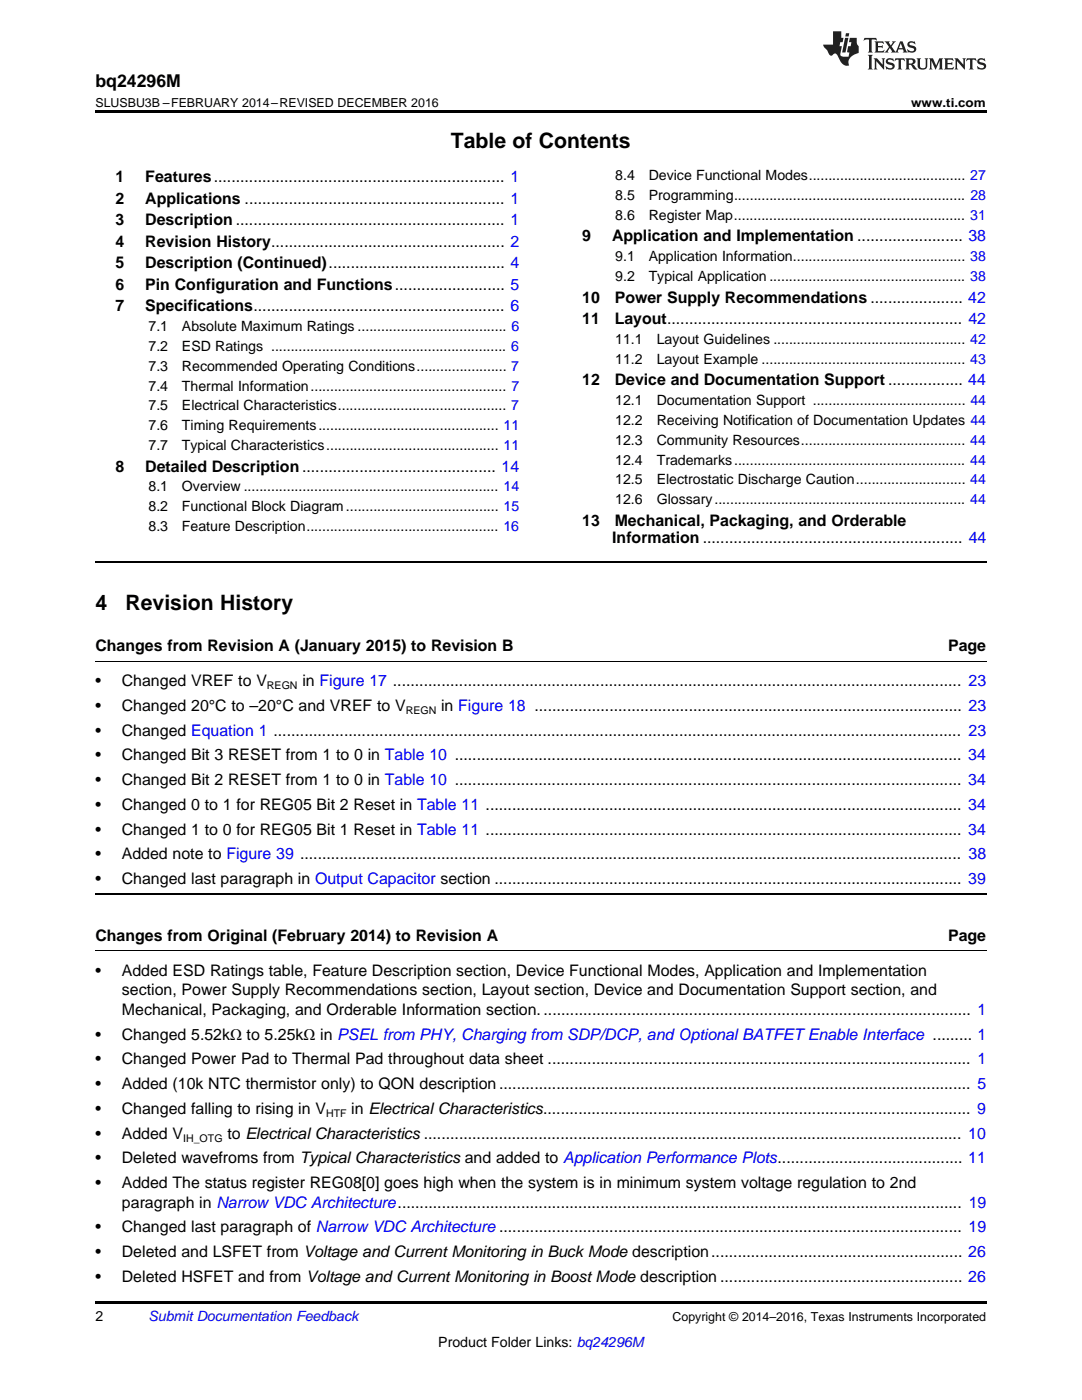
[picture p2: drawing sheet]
<svg xmlns="http://www.w3.org/2000/svg" width="216mm" height="279mm" viewBox="0 0 216 279" stroke-linecap="round" stroke-linejoin="round" font-family="sans-serif">
<defs><g id="words">
<g font-size="4.2">
<text x="90" y="29.6">Table of Contents</text>
<text x="19" y="121.7">4</text>
<text x="25" y="121.7">Revision History</text>
</g>
<text font-size="3.5" x="19" y="17.3">bq24296M</text>
<g font-size="3.2">
<text x="23" y="36.3">1</text>
<text x="23" y="40.6">2</text>
<text x="29" y="36.3">Features.................................................................. 1</text>
<text x="29" y="40.6">Applications ........................................................... 1</text>
<text x="23" y="44.9">3</text>
<text x="29" y="44.9">Description ............................................................. 1</text>
<text x="23" y="49.2">4</text>
<text x="23" y="53.6">5</text>
<text x="29" y="49.2">Revision History..................................................... 2</text>
<text x="29" y="53.6">Description (Continued)........................................ 4</text>
<text x="116.2" y="48.2">9</text>
<text x="122.1" y="48.2">Application and Implementation ........................ 38</text>
<text x="23" y="57.9">6</text>
<text x="29" y="57.9">Pin Configuration and Functions......................... 5</text>
<text x="23" y="62.2">7</text>
<text x="29" y="62.2">Specifications......................................................... 6</text>
<text x="116.2" y="60.4">10</text>
<text x="116.2" y="64.7">11</text>
<text x="122.7" y="60.4">Power Supply Recommendations ..................... 42</text>
<text x="122.7" y="64.7">Layout................................................................... 42</text>
<text x="116.2" y="76.9">12</text>
<text x="122.7" y="76.9">Device and Documentation Support ................. 44</text>
<text x="23" y="94.1">8</text>
<text x="29" y="94.1">Detailed Description............................................ 14</text>
<text x="116.2" y="104.9">13</text>
<text x="122.7" y="104.9">Mechanical, Packaging, and Orderable</text>
<text x="122.2" y="108.4">Information ........................................................... 44</text>
<text x="19" y="129.9">Changes from Revision A (January 2015) to Revision B</text>
<text x="189.2" y="129.9">Page</text>
<text x="19" y="136.9">•</text>
<text x="24.3" y="136.9">Changed VREF to V</text>
<text x="60.3" y="136.9">in Figure 17 ................................................................................................................................. 23</text>
<text x="19" y="141.9">•</text>
<text x="24.3" y="141.9">Changed 20°C to –20°C and VREF to V</text>
<text x="88" y="141.9">in Figure 18 ................................................................................................. 23</text>
<text x="19" y="146.8">•</text>
<text x="24.3" y="146.8">Changed Equation 1 ............................................................................................................................................................ 23</text>
<text x="19" y="151.7">•</text>
<text x="24.3" y="151.7">Changed Bit 3 RESET from 1 to 0 in Table 10 ................................................................................................................... 34</text>
<text x="19" y="156.7">•</text>
<text x="19" y="161.6">•</text>
<text x="24.3" y="156.7">Changed Bit 2 RESET from 1 to 0 in Table 10 ................................................................................................................... 34</text>
<text x="24.3" y="161.6">Changed 0 to 1 for REG05 Bit 2 Reset in Table 11 ............................................................................................................ 34</text>
<text x="19" y="166.5">•</text>
<text x="24.3" y="166.5">Changed 1 to 0 for REG05 Bit 1 Reset in Table 11 ............................................................................................................ 34</text>
<text x="19" y="171.5">•</text>
<text x="24.3" y="171.5">Added note to Figure 39 ...................................................................................................................................................... 38</text>
<text x="19" y="176.4">•</text>
<text x="24.3" y="176.4">Changed last paragraph in Output Capacitor section .......................................................................................................... 39</text>
<text x="19" y="187.7">Changes from Original (February 2014) to Revision A</text>
<text x="189.2" y="187.7">Page</text>
<text x="19" y="194.8">•</text>
<text x="24.3" y="194.8">Added ESD Ratings table, Feature Description section, Device Functional Modes, Application and Implementation</text>
<text x="24.3" y="198.6">section, Power Supply Recommendations section, Layout section, Device and Documentation Support section, and</text>
<text x="24.3" y="202.5">Mechanical, Packaging, and Orderable Information section.................................................................................................. 1</text>
<text x="19" y="207.5">•</text>
<text x="24.3" y="207.5">Changed 5.52kΩ to 5.25kΩ in PSEL from PHY, Charging from SDP/DCP, and Optional BATFETEnable Interface ......... 1</text>
<text x="19" y="212.4">•</text>
<text x="24.3" y="212.4">Changed Power Pad to Thermal Pad throughout data sheet ................................................................................................ 1</text>
<text x="19" y="217.3">•</text>
<text x="24.3" y="217.3">Added (10k NTC thermistor only) to QON description........................................................................................................... 5</text>
<text x="19" y="222.3">•</text>
<text x="19" y="227.2">•</text>
<text x="24.3" y="222.3">Changed falling to rising in V</text>
<text x="24.3" y="227.2">Added V</text>
<text x="45.4" y="227.2">to Electrical Characteristics .......................................................................................................................... 10</text>
<text x="70.1" y="222.3">in Electrical Characteristics................................................................................................. 9</text>
<text x="19" y="232.2">•</text>
<text x="24.3" y="232.2">Deleted wavefroms from Typical Characteristics and added to Application Performance Plots.......................................... 11</text>
<text x="19" y="237.1">•</text>
<text x="24.3" y="237.1">Added The status register REG08[0] goes high when the system is in minimum system voltage regulation to 2nd</text>
<text x="19" y="245.9">•</text>
<text x="24.3" y="245.9">Changed last paragraph of Narrow VDC Architecture ......................................................................................................... 19</text>
<text x="24.3" y="241">paragraph in Narrow VDC Architecture................................................................................................................................ 19</text>
<text x="19" y="250.9">•</text>
<text x="24.3" y="250.9">Deleted and LSFET from Voltage and Current Monitoring in Buck Mode description......................................................... 26</text>
<text x="19" y="255.8">•</text>
<text x="24.3" y="255.8">Deleted HSFET and from Voltage and Current Monitoring in Boost Mode description ....................................................... 26</text>
</g>
<g font-size="2.8">
<text x="122.8" y="36">8.4</text>
<text x="129.4" y="36">Device Functional Modes........................................ 27</text>
<text x="122.8" y="39.9">8.5</text>
<text x="129.4" y="39.9">Programming........................................................... 28</text>
<text x="122.8" y="43.9">8.6</text>
<text x="129.4" y="43.9">Register Map........................................................... 31</text>
<text x="122.8" y="52.1">9.1</text>
<text x="129.4" y="52.1">Application Information............................................ 38</text>
<text x="122.8" y="56.1">9.2</text>
<text x="129.4" y="56.1">Typical Application .................................................. 38</text>
<text x="29.6" y="66.1">7.1</text>
<text x="29.6" y="70.1">7.2</text>
<text x="36.3" y="66.1">Absolute Maximum Ratings ...................................... 6</text>
<text x="36.3" y="70.1">ESD Ratings ............................................................ 6</text>
<text x="122.8" y="68.7">11.1</text>
<text x="131" y="68.7">Layout Guidelines ................................................. 42</text>
<text x="29.6" y="74">7.3</text>
<text x="29.6" y="78">7.4</text>
<text x="36.3" y="74">Recommended Operating Conditions....................... 7</text>
<text x="36.3" y="78">Thermal Information.................................................. 7</text>
<text x="122.8" y="72.6">11.2</text>
<text x="131" y="72.6">Layout Example .................................................... 43</text>
<text x="29.6" y="81.9">7.5</text>
<text x="36.3" y="81.9">Electrical Characteristics........................................... 7</text>
<text x="122.8" y="80.9">12.1</text>
<text x="131" y="80.9">Documentation Support ....................................... 44</text>
<text x="29.6" y="85.9">7.6</text>
<text x="29.6" y="89.8">7.7</text>
<text x="36.3" y="85.9">Timing Requirements.............................................. 11</text>
<text x="36.3" y="89.8">Typical Characteristics............................................ 11</text>
<text x="122.8" y="84.8">12.2</text>
<text x="122.8" y="88.8">12.3</text>
<text x="131" y="84.8">Receiving Notification of Documentation Updates 44</text>
<text x="131" y="88.8">Community Resources.......................................... 44</text>
<text x="122.8" y="92.7">12.4</text>
<text x="131" y="92.7">Trademarks........................................................... 44</text>
<text x="29.6" y="98.1">8.1</text>
<text x="36.3" y="98.1">Overview ................................................................. 14</text>
<text x="122.8" y="96.7">12.5</text>
<text x="122.8" y="100.6">12.6</text>
<text x="131" y="96.7">Electrostatic Discharge Caution............................ 44</text>
<text x="131" y="100.6">Glossary................................................................ 44</text>
<text x="29.6" y="102">8.2</text>
<text x="29.6" y="106">8.3</text>
<text x="36.3" y="102">Functional Block Diagram....................................... 15</text>
<text x="36.3" y="106">Feature Description................................................. 16</text>
<text x="19" y="263.6">2</text>
<text x="87.5" y="268.9">Product Folder Links: bq24296M</text>
</g>
<text font-size="2.8" fill="#0000c8" x="29.6" y="263.6">Submit Documentation Feedback</text>
<g font-size="2.5">
<text x="19" y="21.4">SLUSBU3B –FEBRUARY 2014–REVISED DECEMBER 2016</text>
<text x="181.8" y="21.4">www.ti.com</text>
<text x="134.2" y="263.6">Copyright © 2014–2016, Texas Instruments Incorporated</text>
</g>
<g font-size="2.1">
<text x="53.3" y="137.5">REGN</text>
<text x="81" y="142.5">REGN</text>
<text x="36.5" y="227.9">IH_OTG</text>
<text x="65.1" y="222.9">HTF</text>
</g>
</g></defs>
<path d="M19 22h177.8v.5h-177.8zM19 259.7h177.8v.5h-177.8z" fill="#000"/>
<path d="M19 131.9h177.8M19 189.8h177.8" fill="none" stroke="#000" stroke-width=".2"/>
<path d="M19 112.1h177.8M19 178.4h177.8" fill="none" stroke="#000" stroke-width=".35"/>
<g fill="#231f20">
<path d="M172.5 7.6l-.1 .5 .4-.2h.6v.1v2.1l-.2 .4h.9l-.2-.4v-2.1l.1-.1h.5l.5 .2-.2-.5zM174.5 8.3l.2 .3v1.5l-.2 .4h1.8l.2-.6a1.04 1.04 0 0 1-1.3 .2v-.7h.6l.3 .2v-.6l-.3 .2h-.6v-.6l.8-.1 .4 .3-.2-.5zM176.5 8.3l.9 1.1-.9 1.1h.8l-.2-.2 .4-.7 .5 .7-.2 .2h1.5l-.2-.2 .2-.4h.9l.1 .4-.2 .2h1l-.3-.3-.7-1.9h-.5l-.9 2-.8-1 .9-1h-.8l.1 .3-.4 .5-.3-.6 .1-.2zM179.7 8.6l.4 1h-.7zM181.3 8.4a.63 .63 0 0 0-.2 .7 .63 .63 0 0 0 .6 .4l.6 .2 .1 .2a.75 .75 0 0 1-.7 .4 .75 .75 0 0 1-.6-.5l.1 .7 .1-.1a1.11 1.11 0 0 0 1.5-.6 1.13 1.13 0 0 0-1.2-.8l-.1-.4a1.04 1.04 0 0 1 1.2 .2l-.2-.5-.2 .1-.4-.2zM173.2 10.9l.2 .4v2.2l-.2 .4h1l-.3-.4v-2.2l.3-.4zM174.3 11.6l.3 .4v1.5l-.3 .4h.8l-.2-.4v-1.3l1.5 1.7v-1.9l.2-.4h-.7l.2 .4v.9l-1.1-1.3zM177 11.8a.62 .62 0 0 0-.2 .7 .62 .62 0 0 0 .6 .4l.6 .1 .1 .3a.76 .76 0 0 1-.7 .3 .76 .76 0 0 1-.7-.4l.2 .7 .1-.1a1.11 1.11 0 0 0 1.5-.6 1.13 1.13 0 0 0-1.2-.8l-.1-.4a1.04 1.04 0 0 1 1.2 .2l-.2-.6-.2 .1-.5-.1zM178.7 11.6l-.2 .6a.61 .61 0 0 1 .8-.3v1.6l-.2 .4h.9l-.2-.4v-1.6a.63 .63 0 0 1 .7 .3l-.1-.6zM180.6 11.6l.3 .4v1.5l-.3 .4h1l-.2-.2-.1-.8 .6 .2a.76 .76 0 0 0 1.2 .7l-1-1a.58 .58 0 0 0 .6-.5 .58 .58 0 0 0-.5-.6zM181.4 11.9h.1a.45 .45 0 0 1 .5 .1 .45 .45 0 0 1 .1 .5l-.8 .2zM182.9 11.6l.2 .2a2.17 2.17 0 0 0 .3 1.9 .99 .99 0 0 0 1.6-.6v-1.1l.2-.4h-.7l.2 .2a1.92 1.92 0 0 1-.2 1.8 .6 .6 0 0 1-.9-.5v-1.1l.2-.4zM185.4 11.6l.2 .4v1.5l-.2 .4h.7l-.2-.4v-1.4l.8 1.8 .8-1.8v1.4l-.2 .4h.9l-.2-.4v-1.5l.2-.4h-.8l-.6 1.5-.6-1.5zM188.4 11.6l.2 .4v1.5l-.2 .4h1.8l.1-.6a1.04 1.04 0 0 1-1.2 .1v-.6h.5l.4 .2v-.6l-.4 .2h-.5v-.7h.8l.3 .3-.1-.6zM190.5 11.6l.2 .4v1.5l-.2 .4h.7l-.2-.4v-1.3l1.5 1.7v-1.9l.2-.4h-.7l.2 .4v.9l-1.1-1.3zM192.9 11.6l-.1 .6a.61 .61 0 0 1 .7-.3l.1 1.6-.3 .4h1l-.3-.4 .1-1.6a.63 .63 0 0 1 .7 .3l-.1-.6zM195.2 11.8a.62 .62 0 0 0-.2 .7 .62 .62 0 0 0 .6 .4l.6 .1 .1 .3a.76 .76 0 0 1-.7 .3 .76 .76 0 0 1-.6-.4l.1 .7 .1-.1a1.11 1.11 0 0 0 1.6-.6 1.13 1.13 0 0 0-1.3-.8l-.1-.4a1.04 1.04 0 0 1 1.2 .2l-.1-.6-.2 .1-.5-.1z"/>
<path d="M166.2 6.3v2.6h-1.9v.4l.8 .9a.91 .91 0 0 0 1 .8 .56 .56 0 0 1 .5-.3 .56 .56 0 0 1 .5 .3l.4 .8a1.53 1.53 0 0 0 1.9 1.2 1.54 1.54 0 0 1 1-2.1l.9-.3v-1.4a1.52 1.52 0 0 1-.4-1.6h-1.3l-.2 .8h.5l-.2 .8h-.5l-.1 1v.2l.4 .1-.2 .8a1.93 1.93 0 0 1-1.6-.3l.3-1.8h-.5l.2-.8h.4l.2-.8h-.4v-1.3zM168.6 7.6l-.6 2.9h.7l.6-2.9zM168.8 6.6l-.1 .7h.6l.2-.7z"/>
</g>
<use href="#words"/>
</svg>
